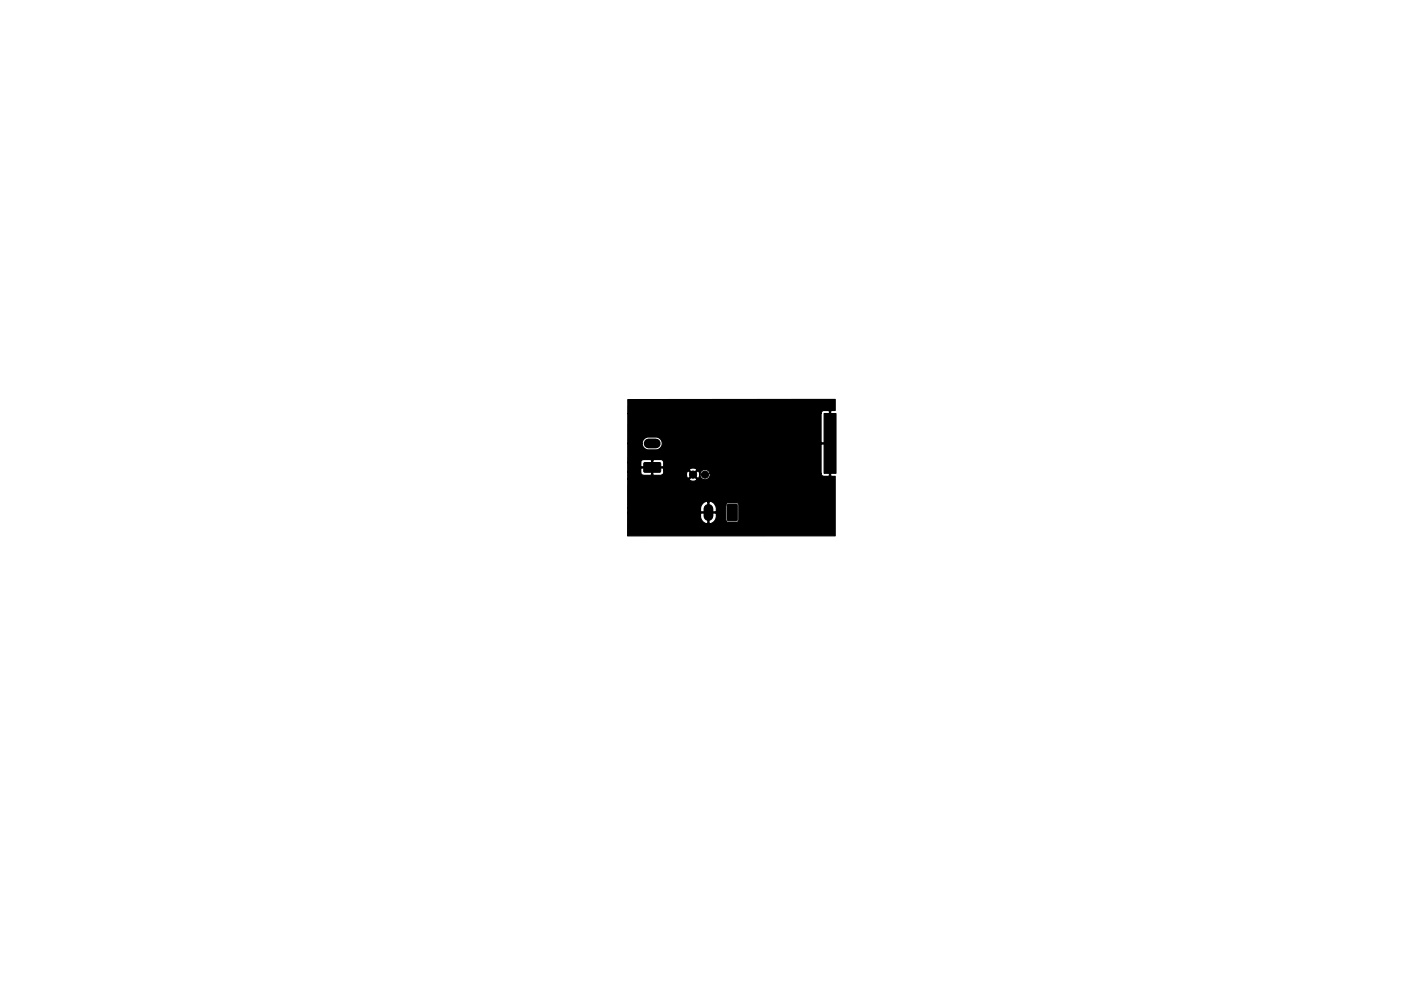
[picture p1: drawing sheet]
<svg xmlns="http://www.w3.org/2000/svg" width="297mm" height="210mm" viewBox="0 0 297 210" stroke-linecap="round" stroke-linejoin="round" font-family="sans-serif">
<g fill="#000" stroke="#000" stroke-width=".21">
<path d="M136.6 98.2h3.3l.2 .2v1.7l-.3 .1h-3.2l-.1-.2zM174.7 87.7h2.6v12.7h-2.6zM154.3 107l1.8-.1 .2 .2v3.2l-.1 .2h-1.7l-.2-.1z"/>
<circle cx="148.8" cy="95.4" r=".4"/>
<circle cx="155.3" cy="90.9" r=".4"/>
<circle cx="146.9" cy="100.7" r=".76"/>
<circle cx="149.5" cy="100.7" r=".76"/>
</g>
<path d="M137.5 94.1h1.5M150.2 108v1.5" fill="none" stroke="#000" stroke-width="2.1"/>
<path d="M133.1 84.8l44-.1v2.4h-.8l-.2 .2v13.6l.2 .2h.8v12.6h-44v-4.8h15.4a1.82 1.82 0 0 0 1.3 2.2l.3-.1v-2.1h.2v2.1a1.23 1.23 0 0 0 1.5-1.1l.1-1h-18.8v-1.1h15.4v.8h1.6v-2.1h.2v2.1h1.6l-.2-1.4h2.2v3.1a.58 .58 0 0 0 .6 .6h1.6a.58 .58 0 0 0 .5-.6v-3.1a.58 .58 0 0 0-.5-.6h-1.6a.58 .58 0 0 0-.6 .6h-2.2l-.4-.5a1.04 1.04 0 0 0-1.2-.2 1.23 1.23 0 0 0-1.5 1l-.1 .3h-15.4v-6.1h13.1a.92 .92 0 0 0 1.5 0l-.8-.8-.7 .8h-13.1v-1.5h2.7a.64 .64 0 0 0 .7 .6h1.5l.2-.1v-1.4h.2v1.4l.2 .1h6.9a.6 .6 0 0 0 .5 .7l.8-.8h.3l.8 .8a.75 .75 0 0 0 .4-.9 1.22 1.22 0 0 0 1.1 1.2 1.09 1.09 0 0 0 1.1-1.4h23.6a.64 .64 0 0 0 .6 .7h1l.2-.2v-6.7h-1.7l-.1 .2v6h-23.6a1.13 1.13 0 0 0-1.1-.8 1.13 1.13 0 0 0-1.1 1 .58 .58 0 0 0-.4-.7l-.8 .8h-.3l-.8-.8a.75 .75 0 0 0-.5 .9h-5.1l.3-.3v-.8h5.5l.7 .8 .8-.8a.92 .92 0 0 0-1.5 0h-5.5l-.1-.4h-4.6l-.2 .2v.7h-2.7v-2.1h2.7v.8l.2 .1h2.2v-1.3h.2v1.3h2.2l.1-.1v-.8a.64 .64 0 0 0-.6-.6h-1.5l-.2 .2-.4-.2h-1.5a.64 .64 0 0 0-.7 .6h-2.7v-4h3a1.36 1.36 0 0 0 1.4 1.4h1.6a1.37 1.37 0 0 0 1.3-1.4 1.37 1.37 0 0 0-1.3-1.4h-1.6a1.36 1.36 0 0 0-1.4 1.4h-3v-6.4h41v6.1l.1 .2h1.7v-6.7l-.2-.2h-1a.64 .64 0 0 0-.6 .6h-41z" fill="#000" stroke="#000" stroke-width=".25"/>
</svg>
